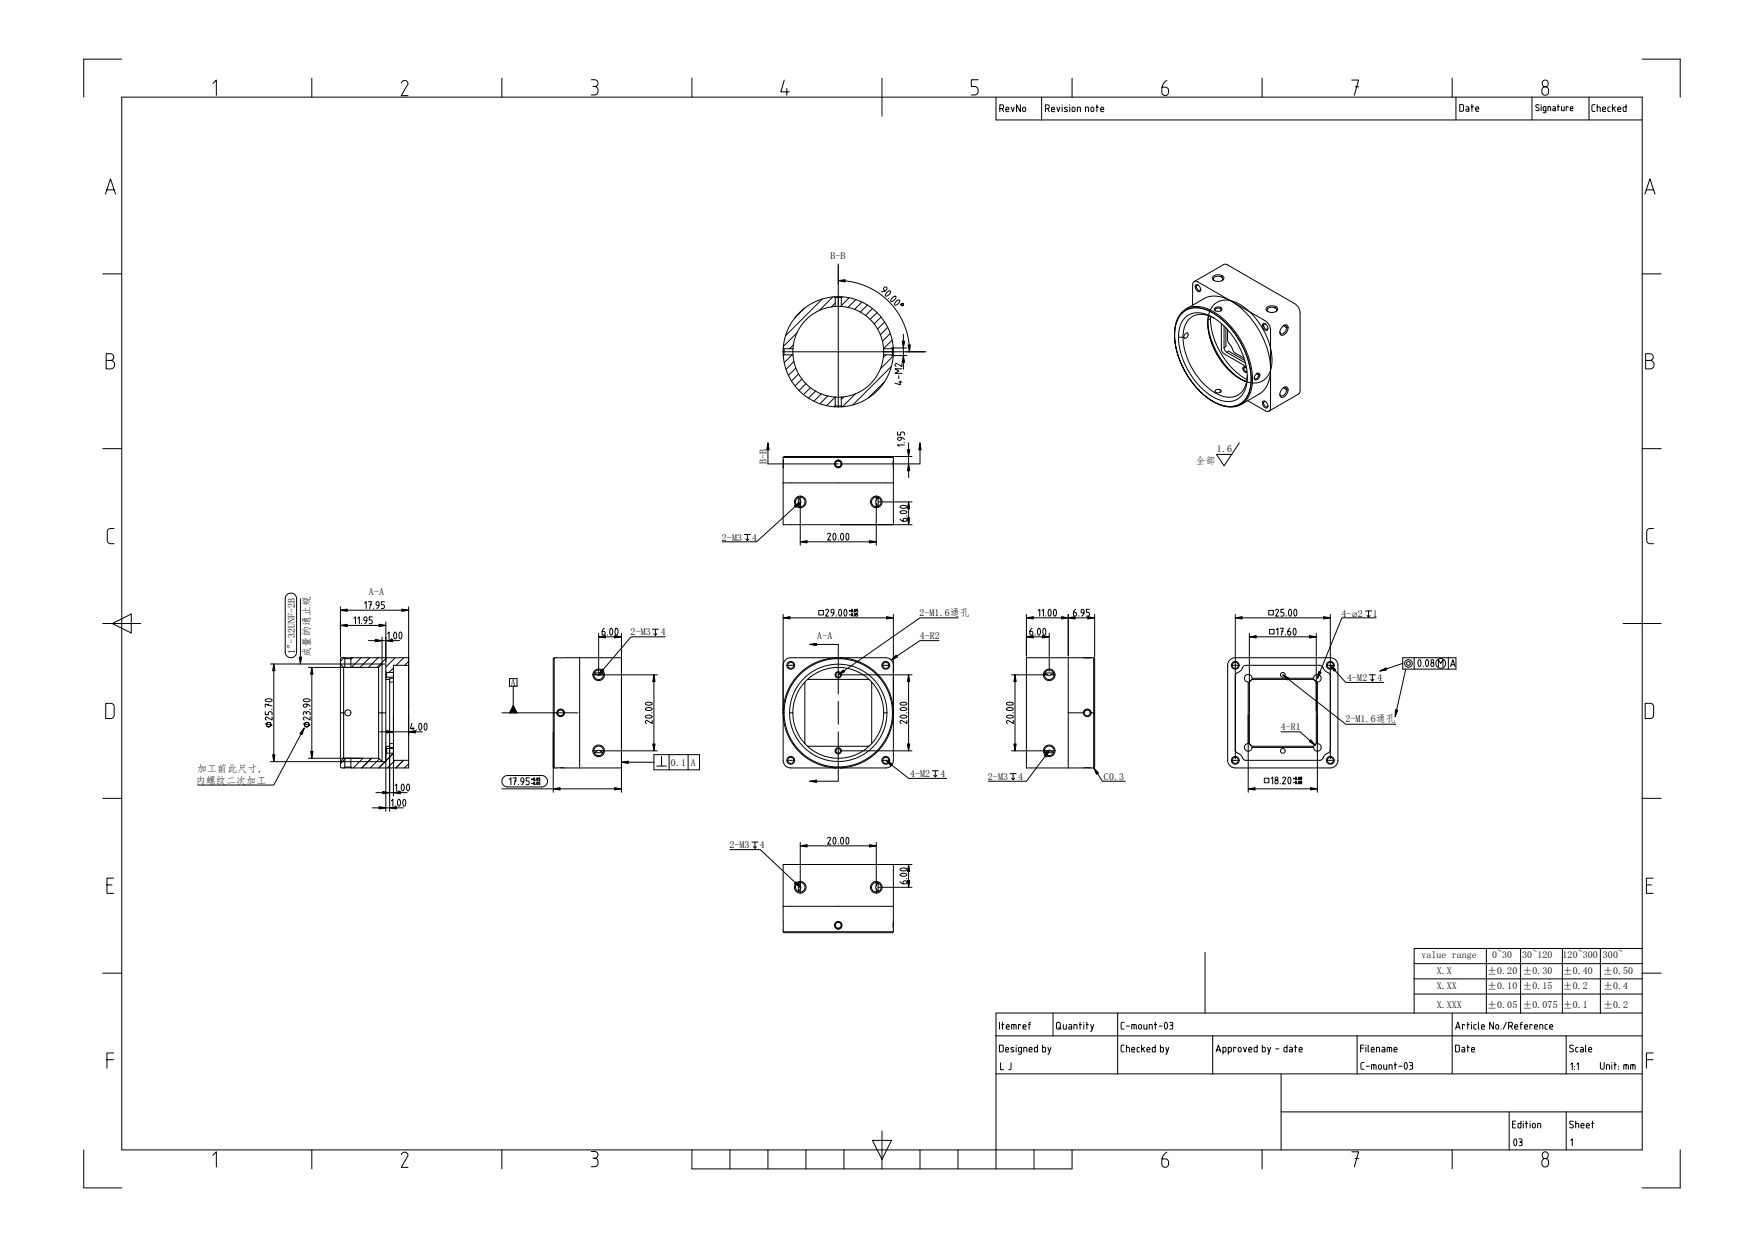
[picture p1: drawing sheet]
<svg xmlns="http://www.w3.org/2000/svg" width="297mm" height="210mm" viewBox="0 0 297 210" stroke-linecap="round" stroke-linejoin="round" font-family="sans-serif">
<defs><g id="words">
<g font-size="1.7">
<text x="139.9" y="43.6">B-B</text>
<text x="204.9" y="76.1">1.6</text>
<text x="129.1" y="78.1" transform="rotate(-90 129.1 78.1)">B-B</text>
<text x="201.3" y="78.1">全部</text>
<text x="121.6" y="91">2-M3</text>
<text x="126.7" y="91">4</text>
<text x="62.1" y="100.1">A-A</text>
<text x="106.2" y="106.9">2-M3</text>
<text x="111.3" y="106.9">4</text>
<text x="137.6" y="107.6">A-A</text>
<text x="154.8" y="103.7">2-M1.6通孔</text>
<text x="154.9" y="107.6">4-R2</text>
<text x="225.9" y="103.9">4-ø2</text>
<text x="231.2" y="103.9">1</text>
<text x="49.6" y="110" transform="rotate(-90 49.6 110)">1&quot;-32UNF-2B</text>
<text x="52.3" y="110.5" transform="rotate(-90 52.3 110.5)">成量的通止规</text>
<text x="86" y="115.5">A</text>
<text x="226.9" y="114.6">4-M2</text>
<text x="232" y="114.6">4</text>
<text x="215.7" y="122.9">4-R1</text>
<text x="226.6" y="121.6">2-M1.6通孔</text>
<text x="33" y="131.9">内螺纹二次加工</text>
<text x="33.2" y="130">加工前此尺寸,</text>
<text x="113" y="128.9">0.1</text>
<text x="116.3" y="128.9">A</text>
<text x="153.3" y="130.8">4-M2</text>
<text x="158.4" y="130.8">4</text>
<text x="166.4" y="131.3">2-M3</text>
<text x="171.5" y="131.3">4</text>
<text x="185.9" y="131.3">C0.3</text>
<text x="122.8" y="142.8">2-M3</text>
<text x="127.9" y="142.8">4</text>
<text x="239.4" y="161.3">value range</text>
<text x="251.2" y="161.3">0~30</text>
<text x="256.3" y="161.3">30~120</text>
<text x="263.1" y="161.3">120~300</text>
<text x="269.9" y="161.3">300~</text>
<text x="241.9" y="163.9">X.X</text>
<text x="241.9" y="166.4">X.XX</text>
<text x="250.4" y="163.9">±0.20</text>
<text x="250.4" y="166.4">±0.10</text>
<text x="256.4" y="163.9">±0.30</text>
<text x="256.4" y="166.4">±0.15</text>
<text x="263.2" y="163.9">±0.40</text>
<text x="263.2" y="166.4">±0.2</text>
<text x="269.9" y="163.9">±0.50</text>
<text x="269.9" y="166.4">±0.4</text>
<text x="241.9" y="169.6">X.XXX</text>
<text x="250.4" y="169.6">±0.05</text>
<text x="256.4" y="169.6">±0.075</text>
<text x="263.2" y="169.6">±0.1</text>
<text x="269.9" y="169.6">±0.2</text>
</g>
</g></defs>
<g fill="none" stroke="#000" stroke-width=".17">
<path d="M20.5 10h-6.4v6.4M20.5 16.4h256v177.2h-256zM35.9 14l.5-.5v2.5M52.5 13.2v3.2M67.6 14a.55 .55 0 0 1 .6-.5 .55 .55 0 0 1 .5 .7l-1.1 1.9h1.1M84.5 13.2v3.2M99.6 13.4h.5a.57 .57 0 0 1 .6 .6 .57 .57 0 0 1-.6 .6 .57 .57 0 0 1 .6 .5v.3a.57 .57 0 0 1-.6 .6h-.5M99.8 14.6h.3M116.5 13.2v3.2M132.1 13.5l-.6 2h1.4M132.5 14.9v1.1M148.5 13.2v6.4"/>
<path d="M164.7 13.4h-1.1v1.2h.5a.57 .57 0 0 1 .6 .5v.3a.57 .57 0 0 1-.6 .6h-.5M167.7 16.4v3.8h108.8M168.4 18.3l.5-.1v-.5l-.5-.1v1.2M168.7 18.3l.3 .5M169.4 18.4h.5l-.1-.3h-.4v.5l.1 .2h.4M170.3 18l.2 .8 .3-.8M171.8 17.6v1.2l-.6-1.2v1.2M172.3 18.1l.2-.1 .2 .2v.4l-.1 .2-.4-.2zM175.4 16.4v3.8M176 18.3l.6-.1v-.5l-.6-.1v1.2M176.4 18.3l.3 .5M177.1 18.4h.5l-.1-.3h-.4v.5l.1 .2h.4"/>
<path d="M178 18l.2 .8 .3-.8M178.9 17.6v.1M178.9 18v.8M179.8 18.1h-.5v.2l.4 .3-.1 .2-.4-.1M180.1 17.6v.1M180.1 18v.8M180.5 13.2v3.2M180.6 18.1l.2-.1 .2 .2v.4l-.1 .2-.4-.2zM181.4 18.8v-.8l.5 .1v.7M182.8 18.8v-.8l.5 .1v.7M183.8 18.1l.2-.1 .2 .2v.4l-.2 .2-.3-.2zM184.6 18h.4"/>
<path d="M184.7 17.6v1.2M185.4 18.4h.5l-.1-.3h-.4v.5l.1 .2h.4M196.5 13.5a1.71 1.71 0 0 0-.9 1.5v.5a.57 .57 0 0 0 .6 .6 .57 .57 0 0 0 .6-.6v-.3a.57 .57 0 0 0-.6-.5h-.5M212.5 13.2v3.2M227.6 13.5h1.2l-.7 2.5M228.2 14.6h.6M244.5 13.2v3.2M245.2 16.4v3.8M245.8 17.6h.4l.2 .1v.8l-.1 .2h-.5zM246.9 18h.3l.1 .2v.5h-.4v-.3h.4M247.7 18h.4M247.9 17.6v1.1"/>
<path d="M248.5 18.4h.5l-.1-.4-.4 .1v.5l.1 .1h.4M258 16.4v3.8M259.2 17.7l-.4-.1-.2 .1 .1 .3 .5 .4-.2 .2h-.4M259.5 17.6v.1M259.5 18v.6M259.8 14.8a.57 .57 0 0 1 .6-.1 .57 .57 0 0 1 .4 .5v.3a.57 .57 0 0 1-.6 .5 .57 .57 0 0 1-.6-.5zM260.3 18.6l-.4-.1v-.5h.4v.8l-.1 .2h-.3M260.7 18.6v-.6h.4v.6M261.5 18h.3l.1 .1v.5h-.4v-.3h.4M262.2 18h.4M262.4 17.6v1M262.9 18v.5l.2 .1h.3v-.6"/>
<path d="M264.1 18.1l-.4-.1v.6M264.4 18.3h.5l-.1-.3-.4 .1v.4l.1 .1h.4M267.6 16.4v3.8M268.6 17.6h-.4l-.1 .3v.7l.5 .2M269 18l.4 .1 .1 .7M269 17.6v1.2M269.8 18.4h.6l-.2-.4-.3 .1v.5l.1 .2h.4M271.1 18h-.3l-.1 .2 .1 .5 .3 .1M271.5 17.6v1.2M271.7 18.2l.3 .6M272 18l-.5 .3M272.4 18.4h.5l-.1-.4-.3 .1-.1 .5 .1 .2h.4"/>
<path d="M273.8 17.6v1.2l-.4-.1-.1-.6 .5-.1M276.5 10h6.4v6.4M17.7 32.7l.9-2.6 .9 2.6M18 32h1.2M277 32.7l.8-2.6 .9 2.6M277.2 32h1.2M17.3 46.1h3.2M131.9 59.2v.6M131.9 59.2h24M131.9 59.8l.3 1.7 .5 1.5 .8 1.5 1.1 1.3 1.3 1 1.4 .9 1.6 .5 1.6 .3M131.9 58.6v.6M131.9 58.6l.1 .1"/>
<path d="M131.9 58.6h.1M131.9 59.8h.1M132 58.7v1M132 59.7l-.1 .1M132 58.7h1.5M132 59.7h1.5M133.4 59.7l-1.3 1.3M133.5 59.7l.2 1.4 .5 1.3 .7 1.2 .9 1 1 .9 1.2 .7 1.3 .4 1.3 .2M133.5 58.7v1M133.6 58.1l-.6 .6M134.2 56l-2.3 2.3M135.5 51.9l-1.7 1.6"/>
<path d="M138.4 50.3l-6.1 6.2M140.2 50l-2.2 2.3M140.5 50h1.3M140.5 50h.1M140.5 50l.1 .1M140.5 50l-1.6 .2-1.6 .6-1.4 .8-1.3 1-1.1 1.3-.8 1.5-.5 1.5-.3 1.7M140.6 51.6l-1.3 .2-1.3 .5-1.2 .6-1.1 .9-.8 1.1-.7 1.2-.5 1.2-.2 1.4M140.6 50.1h1.1M140.6 51.6h1.1M140.6 50.1v1.5M140.6 51l-.6 .7M141.2 47.2l2.3 .3 2.2 .6 2.1 1.1 1.9 1.5 1.4 1.9 1.1 2 .7 2.3 .3 2.3"/>
<path d="M141.2 44.4v24.1M141.7 50.1v1.5M141.7 51.6l1.3 .2 1.3 .4 1.2 .7 1.1 .9 .9 1.1 .6 1.2 .5 1.3 .2 1.3M141.8 50l1.6 .2 1.6 .6 1.4 .8 1.3 1.1 1.1 1.2 .8 1.5 .5 1.5 .3 1.7M141.8 50l-.1 .1M141.8 50h.1M143 50.1l-1.3 1.3M144.1 50.4l-1.3 1.3M145.1 50.8l-1.2 1.3M146.1 51.3l-1.2 1.2M146.9 51.9l-1.2 1.2M147.7 52.6l-1.2 1.2"/>
<path d="M148.4 53.4l-1.2 1.1M148.8 58.7v1M148.8 58.7h1.5M148.8 59.7h1.5M148.8 59.7l-.2 1.4-.5 1.3-.7 1.2-.8 1-1.1 .9-1.2 .7-1.3 .4-1.3 .2M149 54.2l-1.2 1.2M149 49l-.2-.4 .4-.3 .2 .2-.1 .2-.5 .4h-.4M149.2 59.7l-.5 .5M149.3 49.2l.4-.2 .3 .1-.3 .5-.5 .2-.1-.2zM149.5 55.1l-1.3 1.2M149.6 50.2v.1M149.9 56.1l-1.3 1.3"/>
<path d="M150.1 58.6h2.6M150.1 59.9h2.6M150.2 57.2l-1.4 1.5M150.2 50.1l.5-.2 .2 .1-.3 .5-.5 .3-.1-.3zM150.3 58.7v1M150.3 59.7l.1 .1M150.4 58.5l-.2 .2M150.4 59.9l-2.2 2.2M150.4 58.6v1.2M150.4 58.6l-.1 .1M150.4 58.6h.1M150.4 59.8h.1"/>
<path d="M150.4 59.8l-.2 1.7-.6 1.5-.8 1.5-1.1 1.3-1.3 1-1.4 .9-1.6 .5-1.6 .3M150.9 50.8l.4-.3 .2 .1-.3 .5-.5 .3-.1-.2zM151.7 51.3h.1M151.7 51.3l.1 .1M151.8 51.4h.1M151.8 51.1l-.1 .2M151.8 51.1h.1M151.8 51.1h.2l.1 .2M152.1 51.3l-.1 .1h-.2M152.1 51.3h.1M152.1 56.3v5.9M197.8 56.4a4.2 4.2 0 0 1 2.5-4.4 6.2 6.2 0 0 1 5.7 1.9l1.8 2.1 1.6 2.7 1 2.6 .3 2.5"/>
<path d="M197.8 56.4l.1 1.3 .3 1.4 .4 1.4 .8 1.7 .9 1.5 .9 1.2 2.1 2a5.3 5.3 0 0 0 5.4 1.2 4.7 4.7 0 0 0 2-4.8l-.2-1.4-.4-1.4-1.2-2.8-1.8-2.6-1.9-1.8a5.3 5.3 0 0 0-5.4-1.1 4.7 4.7 0 0 0-2 4.8l.2 1.5 .5 1.6 .6 1.5 .8 1.5 1 1.5 1 1.1 1.2 1.1 1.1 .8M198.4 56.8h.8M199.2 56.8l.1 1.3 .4 1.5 .6 1.5 .8 1.5 1 1.3 1.1 1.2 1.2 .9 1.1 .6a3.1 3.1 0 0 0 4.5-2.8v-.6M199.6 56.2l.3-.2a.48 .48 0 0 1 .1 .6 .48 .48 0 0 1-.6 .2v-.3zM199.6 53.4a3.7 3.7 0 0 1 4.6 0l1.3 .9 1.1 1.1 1 1.2 .8 1.3 .7 1.5 .5 1.4 .3 1.5 .1 1.5a3.5 3.5 0 0 1-2.7 3.8 7 7 0 0 1-5.7-3l-1.4-1.9-.9-2-.7-2.2-.1-2.1a4.4 4.4 0 0 1 1.1-3zM199.7 52a4.7 4.7 0 0 0-1.9 4.4M199.7 52a5 5 0 0 1 5.3 .9l1.3 1 1 1.1 1.1 1.4 .8 1.4 .8 1.6 .5 1.5 .3 1.4 .1 1.5M201.1 47.4h.6l5.7 3.3M201.1 47.4l-.3 .5v3.5M201.1 47.4l5-2.9h.4l11.5 6.6 .7 .7 .2 .9v13.3l-.2 .3-5 2.9M201.3 48.2h.2M201.4 48l.3-.1 .3 .4 .2 .4-.1 .4h-.4l-.3-.3-.1-.5z"/>
<path d="M201.5 48.2l.3 .6 .3 .1 .1-.2M201.8 48h-.2l-.1 .2M203.4 54.1l.1 1.3 .3 1.4 .6 1.5 .7 1.4 1.8 2.4 1.1 1 1 .7M203.5 53.1l-.1 1.4 .2 1.6 .5 1.8 .8 1.6 1 1.6 1.2 1.3 1.3 1.1 1.3 .7a3.1 3.1 0 0 0 4.5-2.8v-1.6l-.3-1.5-.5-1.5-.9-1.7-1-1.5-1.1-1.2-1.3-1-1.2-.6a3.1 3.1 0 0 0-4.5 2.8v1.6l.3 1.5 .6 1.7 .9 1.6 1 1.5 1.1 1.2 1.4 1 1.2 .5M203.8 53.6l.2 1.6 .3 1.4 .6 1.5 .7 1.4 1.1 1.5 1 1.2 1.1 .9 1.2 .8M203.8 53.6l-.4 .3M203.8 53.3v.3M204.3 46.5l.5-.2h.6l.5 .2 .2 .4-.4 .4h-.9l-.6-.3-.1-.2zM204.4 53.5l-.6-.3a3.1 3.1 0 0 0-4.5 2.8l-.1 .8M204.5 51.9a.79 .79 0 0 1 1.3 .1 .75 .75 0 0 1-1.3 0zM205.5 51.9h-.7l-.2 .2 .1 .2M205.5 51.9l.1 .2-.1 .2"/>
<path d="M205.6 51.8l-.1 .1M205.7 54.5v4.3l.1 .4 .3 .3 3.8 2.2M205.7 46.6l.2 .3-.2 .3M205.7 46.6l-.6-.1-.5 .1-.3 .3 .2 .3M205.8 46.4l-.1 .2M206.1 58.5l.1 .5 .4 .3M206.1 54.9v3.6M206.4 55.2v3.1l-.3 .2M206.6 59.3l3.1 1.8M206.6 59.3l.3-.2 2.7 1.6M206.7 55.5v1.8l.1 .4 .5 .6 .5 1 1.7 1M207.4 50.7l1.1 .8 1.1 .9 1.9 2.4 1.5 2.9 .8 2.8a5.8 5.8 0 0 1-1.4 5.6l-3.4 2"/>
<path d="M207.4 50.7a4.6 4.6 0 0 0-4.7-.4l-3 1.7M207.4 50.7l5.7 3.3 .4 .5 .3 .5 .1 .5v13.1l-.2 .6M212.6 54.8h.2M212.7 54.5h.3l.3 .3 .2 .5-.1 .3h-.3l-.4-.3-.1-.5zM212.8 54.8l.3 .6h.3l.1-.2M213.1 54.5h-.2l-.1 .3M213.3 51.8l.5-.3h.7l.5 .2 .1 .4-.4 .4-.8 .1-.6-.4-.1-.2zM214.7 51.8l.3 .4-.2 .3M214.7 51.8l-.5-.1-.6 .1-.2 .3 .1 .4M214.9 51.6l-.2 .2M216 54.9l.3-.2h.3l.2 .2 .1 .3-.4 .9-.3 .3h-.3l-.3-.1-.1-.4 .2-.5zM216.1 54.8l.5 .4"/>
<path d="M216.1 54.8h.4l.1 .4M216.6 55.2l-.1 .5-.4 .4-.4 .1-.2-.3M216.6 55.2h.3M276.5 46.1h3.2M17.3 75.5h3.2M17.9 60.7h.7a.71 .71 0 0 1 .7 .7 .71 .71 0 0 1-.7 .7h-.7v-2.6h.7a.57 .57 0 0 1 .6 .6 .57 .57 0 0 1-.6 .6M129.3 74.6v3.5h11.9M131.9 77v11.3h21.7M131.9 77h18.5M131.9 77l.1-.2h18.3l.1 .2M133.7 60.9l-1.3 1.3M134 62l-1.2 1.2"/>
<path d="M134.5 62.9l-1.2 1.2M135 63.8l-1.1 1.2M135.7 64.6l-1.2 1.1M136.5 65.3l-1.2 1.1M137.3 65.8l-1.2 1.2M138.3 66.3l-1.2 1.2M139.4 66.6l-1.3 1.4M140.5 68.5h.7M140.5 68.5h.1M140.6 66.8l-1.4 1.5M140.6 66.8h1.1M140.6 68.3l-.1 .2"/>
<path d="M140.6 68.3h1.1M140.6 66.8v1.5M140.6 68.3l-.2 .2M141.2 77.4a.66 .66 0 0 1 .6 .7 .66 .66 0 0 1-.6 .6M141.2 77.4a.66 .66 0 0 0-.7 .7 .66 .66 0 0 0 .7 .6M141.2 77.6l-.4 .1-.2 .4 .2 .3 .4 .2M141.2 77.6l.3 .1 .2 .4-.2 .3-.3 .2M141.2 77.6a.51 .51 0 0 0-.5 .4 .51 .51 0 0 0 .3 .6M141.2 77.6a.51 .51 0 0 1 .5 .5 .51 .51 0 0 1-.5 .5M141.2 77.4v.2M141.2 78.6v.1M141.4 76.8h12.2"/>
<path d="M141.7 68.3l.1 .2M141.7 66.8v1.5M141.8 68.5h.1M141.8 68.5h-.6M142.1 66.8l-.4 .4M144 66.3l-2.1 2.2M148.9 64.3l-2.7 2.7M150.1 61.7l-6.5 6.5M150.4 77.6v.9M150.4 77v11.3h-1.2M151.1 72.7v.5h.6v-.4l.2-.1 .3 .1 .1 .4M151.3 64.3h.6"/>
<path d="M151.3 63.2v.5M151.6 64.1v.7l-.9-.3M151.8 73.6l-.1 .5-.5-.1v-.3l.2-.1 .6 .1 .3 .3M151.9 62.1h-1.2l.6 .4-.6 .3h1.2M151.9 61.2v.5l-1-.5-.2 .2 .2 .3M152.2 74.5h.1M152.3 74.9h-1.2l.3 .2M153 74.5v5.9M154.9 74.6v3.5h-13.5M204.2 67.6a4.7 4.7 0 0 0 4.8 .5M204.6 65.7a.53 .53 0 0 1 .6-.2 .53 .53 0 0 1 .4 .4 .52 .52 0 0 1-.6 .3 .52 .52 0 0 1-.4-.5zM205.5 65.6v.4"/>
<path d="M208.7 74.6l-2.6 3.8-1.3-1.9h2.6M209.3 62v-.2l.2-.1 .4 .4M209.3 62l.3 .6 .2 .1 .2-.1M209.3 62h.2M209.5 62l.2 .4 .3 .1M209.7 61.8h-.2v.2M210.1 67.4l3 1.8h.6M210.7 63.8a4.2 4.2 0 0 1-2.5 4.5 5 5 0 0 1-4-.7M210.7 63.8h.2M210.9 63.8a4.6 4.6 0 0 1-1.9 4.3M211.5 63a.34 .34 0 0 1 .6-.1 .82 .82 0 0 1-.8 1l-.1-.4zM211.6 62.9l.3 .2"/>
<path d="M211.6 62.9h.2l.1 .2M211.9 63.1l-.3 .6-.2 .1-.2-.2M211.9 63.1h.2M212.6 67.8h.2M212.7 67.6l.3-.1 .3 .4 .2 .4-.1 .4-.3-.1-.4-.3-.1-.4zM212.8 67.8l.3 .6 .3 .1 .1-.2M213.1 67.6h-.2l-.1 .2M216 65.4l.3-.2 .3-.1 .2 .2 .1 .4-.4 .8-.3 .3-.3 .1-.3-.2-.1-.4 .2-.5zM216.1 65.3l.5 .3M216.1 65.2l.4 .1 .1 .3M216.6 65.6l-.1 .5-.4 .5h-.4l-.2-.3M216.6 65.6h.3"/>
<path d="M276.5 75.5h3.2M277.1 60.7h.7a.71 .71 0 0 1 .7 .7 .71 .71 0 0 1-.7 .7h-.7v-2.6h.7a.57 .57 0 0 1 .6 .6 .57 .57 0 0 1-.6 .6M19.2 89h-.6a.57 .57 0 0 0-.5 .5v1.5a.57 .57 0 0 0 .5 .5h.6M125.3 90h1.1M125.6 90.7l.3 .3M125.9 90v1M126.1 90.7l-.2 .3M131.9 81.3h18.5M134.8 84.2l-.4-.4v1.4l.4-.4M134.8 84.2l.1 .3-.1 .3M134.8 84.5l-7.4 6.7h-5.8M134.8 83.5v.7"/>
<path d="M134.8 84.8v7M134.8 91.2h12.8M139.4 90l.3-.2 .2 .2-.5 .9h.5M140.4 89.8h.2l.2 .4-.1 .5-.2 .2-.2-.4zM141.2 90.8v.1M141.7 89.8h.2l.1 .4v.5l-.2 .2-.3-.4zM142.6 89.8h.2l.1 .4v.5l-.2 .2-.3-.4zM147.6 84.2l.3-.4v1.4l-.3-.4M147.6 84.2l-.1 .3 .1 .3M147.6 83.5v.7M147.6 84.8v7M147.8 84.5h5.8"/>
<path d="M151.6 87.4l.3 .3h.6l.2-.1v-.3h-.5l-.1 .4M151.6 86.1l.7-.1 .4 .2-.3 .2-.4 .1-.4-.2zM151.6 85.2l.7-.1 .4 .2-.3 .2-.4 .1-.4-.2zM152.6 86.9h.1M153 84.5v3.8M278.4 89h-.5a.57 .57 0 0 0-.6 .5v1.5a.57 .57 0 0 0 .6 .5h.5M17.3 105h6.4M17.8 118.4h.9a.57 .57 0 0 1 .5 .6v1.4a.57 .57 0 0 1-.5 .5h-.9zM18.9 105l3.2-1.6v3.2zM44.7 119.8v.5h.5v-.4l.2-.1 .4 .1v.4M44.7 117.8l.7-.2 .4 .3-.2 .2h-.5l-.4-.1zM45.2 118.5v.3"/>
<path d="M45.5 111.8h19.5v1.3M45.8 119.4h.1M45.8 118.8l-1.1-.3v.5M46.1 111.8v16.4M48.3 100.1l.5-.2h.5l.5 .3 .1 .5v9.1l-.2 .6-.7 .3-.7-.2-.3-.7v-9zM50.6 100.8v11M51.1 117.8l.7-.2 .4 .3-.2 .2h-.5l-.4-.1zM51.7 118.5l-.1 .5-.5-.1v-.2l.2-.2 .6 .1 .3 .3M51.9 112.3h11.9M52.2 119.4h.1M52.5 112.3v15.3M57.3 111.8l.6 .5v7.7"/>
<path d="M57.3 111.8v8.2M57.3 120v8.2M57.3 120h.6M57.3 102.1v8.5M57.3 102.7h11.5M57.3 105.3h7.7M57.9 120v7.6l-.6 .6M57.9 110.7h1.3M57.9 110.7h-.4l-.2 .2v.9M57.9 110.7l.2 .2M57.9 110.7l-.6 .6M58.1 110.9v1.4l.5 .1 .5-.1v-1.4"/>
<path d="M58.1 110.9h1M59.2 110.7h9.6M59.2 110.7l-.1 .2M59.4 110.7l-.3 .3M59.6 104.1l.3-.3v1.2M60.3 104.1l.2-.3v1.2M60.8 110.7l-1.6 1.6M60.9 104.9v.1M61.4 101.5l.3-.2v1.1M61.8 104.5l-.5-.1 .1-.5h.3l.1 .2-.1 .6-.3 .3M62 107.8h5.3M62 101.3h.6l-.4 1.1"/>
<path d="M62.2 110.7l-1.6 1.6M62.3 101.8h.3M62.7 103.8h-.5v.5l.3 .1 .2 .2-.1 .3-.4 .1M62.9 102.4h.1M63.7 110.7l-1.7 1.6M63.8 120v7.6M63.8 112.3v7.7M63.8 112.3l.5-.5v16.4l-.5-.6M63.8 120h1.2M63.8 101.9l-.4-.1v-.5h.3l.1 .2v.6l-.3 .3M64.3 107.3v4.2M64.7 101.3h-.5v.5h.4l.1 .2-.1 .4h-.4"/>
<path d="M65 113.1v.5M65 113.6v.5M65 114.4v11.2M65 114.4h.6M65 113.6h.1M65 104.7v6.8M65 114.1v.3M65 113.1l.1 .1M65.1 113.6v.4M65.1 113.2v.4M65.1 113.2h1.2M65.1 114h1.2"/>
<path d="M65.1 114l-.1 .1M65.1 110.7l-1.6 1.6M65.3 106.7l.2-.3v1.1M65.6 114.4v11.2h-.6M65.6 114.8h.7M65.9 107.5h.1M66.3 113.2v-1.2h2.5v1.8M66.3 114.2v.6M66.3 113.2v.8M66.3 114.2h-.7v.2M66.3 114v.2M66.3 114.8v10.4"/>
<path d="M66.3 112.4l-.8 .8M66.4 106.4h.2l.2 .5-.1 .4-.1 .2-.3-.4zM66.6 110.7l-1.6 1.6M67.3 106.4h.2l.2 .5-.1 .4-.2 .2-.2-.4zM68 110.7l-1.3 1.3M68.8 102.1v25.9M68.8 111.3l-.7 .7M84.5 120h12.8M85.8 114.2h1.3v1.3h-1.3zM86.4 118.7l-.6 1.3M86.4 118.7l.7 1.3M86.4 115.5v3.2"/>
<path d="M93.3 110.7v18.6M93.3 110.7h11.3v1.3M93.3 110.7l-.1 .2v18.2l.1 .2M93.9 120l.2-.4 .3-.1 .4 .1 .1 .4M93.9 120l.2 .4 .3 .1 .4-.1 .1-.4M93.9 120a.51 .51 0 0 0 .4 .5 .51 .51 0 0 0 .6-.3M93.9 120a.51 .51 0 0 1 .5-.5 .51 .51 0 0 1 .5 .5M97.6 110.7v18.6M99.8 113.6h.7M100.5 113.6l-.4-.3h1.4l-.4 .3M100.5 113.6l.3 .1 .3-.1M100.8 107.2h3.8"/>
<path d="M100.8 106.6v6.7M101.1 113.6h9.6M101.8 105.8l-.3 .3-.1 .6 .1 .2h.3l.1-.5-.5-.1M102.3 106.8v.1M102.8 105.8h.2l.2 .4-.1 .5-.2 .2-.2-.5zM103.7 105.8h.2l.2 .4-.1 .5-.2 .2-.2-.5zM104.6 106.6v26.8M108.7 118.4l.7-.2 .4 .3-.2 .2h-.5l-.4-.1zM108.7 119.2l.7-.1 .4 .3-.2 .2h-.5l-.4-.1zM109.8 120h.1M109.9 105.9h1M110.1 106.7l.3 .2"/>
<path d="M110.1 113.6v12.8M110.4 105.9v1M110.6 106.7l-.2 .2M112 107.2h-5.7l-5.5 6.4M131.9 120l.2-1.9 .5-1.7 .9-1.6 1.1-1.4 1.4-1.1 1.6-.9 1.8-.5 1.8-.2 1.8 .2 1.7 .5 1.6 .9 1.4 1.1 1.2 1.4 .8 1.6 .6 1.8 .1 1.8M131.9 120l.2 1.8 .5 1.7 .8 1.6 1.2 1.4 1.4 1.2 1.6 .9 1.7 .5 1.8 .2 1.8-.2 1.8-.5 1.6-.9 1.4-1.1 1.2-1.4 .8-1.6 .6-1.8 .1-1.8M131.9 103.4v24.6l.1 .5 .3 .4 .4 .3 .5 .1h16l.6-.2 .4-.4 .2-.7v-24.6M131.9 112l.1-.5 .2-.4 .5-.3 .5-.1h16.1l.8 .4 .3 .4v.5M131.9 120h.1M131.9 104h18.5M131.9 119.4v.1M132 120l.2-1.8 .5-1.7 .9-1.6 1.1-1.4 1.4-1.1 1.6-.9 1.7-.5 1.8-.1 1.8 .2 1.7 .5 1.5 .8 1.4 1.1 1.1 1.4 .9 1.6 .5 1.7 .2 1.8"/>
<path d="M132 120l.2 1.8 .5 1.7 .9 1.6 1.1 1.3 1.4 1.2 1.6 .8 1.7 .5 1.7 .2 1.8-.2 1.7-.5 1.6-.8 1.4-1.1 1.1-1.4 .9-1.6 .5-1.7 .2-1.8M132.5 112l.2-.5 .5-.2 .4 .2 .2 .5M132.5 112l.2 .5 .4 .1 .5-.1 .2-.5M132.5 112h1.3M133 120l.1-1.6 .5-1.5 .7-1.5 1.1-1.2 1.2-1 1.4-.8 1.6-.4 1.6-.2 1.6 .2 1.5 .4 1.4 .8 1.2 1 1.1 1.2 .7 1.5 .5 1.5 .1 1.6M133 120l.1 1.6 .5 1.5 .7 1.4 1.1 1.3 1.2 1 1.4 .8 1.6 .4 1.6 .2 1.6-.2 1.5-.4 1.4-.8 1.2-1 1.1-1.3 .7-1.4 .5-1.5 .1-1.6M133 120h.5M133.5 120l.2-1.5 .4-1.4 .7-1.4 .9-1.1 1.2-1 1.3-.7 1.5-.4 1.4-.2 1.5 .2 1.5 .4 1.3 .7 1.2 1 .9 1.2 .7 1.3 .5 1.4 .1 1.5M133.5 120l.2 1.5 .4 1.4 .7 1.3 .9 1.2 1.2 .9 1.3 .8 1.4 .4 1.6 .1 1.4-.1 1.5-.5 1.3-.7 1.2-.9 .9-1.2 .7-1.3 .5-1.4 .1-1.5M135.6 114.8v10.4M135.9 114.4h10.5M136.4 108.5h4.8v8.3"/>
<path d="M137.9 102.7h.7v.8h-.7zM139 102.7l.3-.1 .2 .2-.5 .9h.5M140.4 103.2l-.4-.1v-.5h.3l.1 .2v.6l-.3 .3M140.6 113.6h.2M140.7 110.7h-.2M140.8 103.6v.1M141.2 118.1v3.8M141.4 102.6h.2l.1 .4v.5l-.2 .2-.3-.5zM141.4 113.6h12.2M141.6 110.7h.2M142.3 102.6h.2l.1 .4v.5l-.2 .2-.3-.5zM143 102.8h.2"/>
<path d="M143 103.5h.2M143.1 102.7v.2M143.4 102.6l.2 .1-.1 .3-.1-.2zM143.4 103.3l.2 .1-.1 .3-.1-.2zM143.7 103h.1M143.7 103.7h.1M143.9 102.6l.2 .1-.1 .3-.1-.2zM143.9 103.3l.2 .1-.1 .3-.1-.2zM144.4 102.6h-.2v.2l.2 .1-.2 .1M144.4 103.2h-.2v.3l.2 .1-.2 .1M146.7 114.8v10.4M148.5 112l.2-.5 .5-.2 .4 .2 .2 .5"/>
<path d="M148.5 112l.2 .5 .4 .1 .5-.1 .2-.5M148.5 112h1.3M148.8 120h.5M150.3 120h.1M150.4 119.5v-.1v.3M151.6 118.4l.7-.2 .4 .3-.3 .2h-.4l-.4-.1zM151.6 119.2l.7-.1 .4 .3-.3 .2h-.4l-.4-.1zM152.6 120h.1M153 113.6v12.8M158.1 107.8h-3.2l-4.8 3.3M161.3 104h-6.4l-13.7 9.6M169.5 118.4l.7-.2 .4 .3-.2 .2h-.5l-.4-.1z"/>
<path d="M169.5 119.2l.7-.1 .4 .3-.2 .2h-.5l-.4-.1zM170.3 113.6h6.1M170.6 120h.1M170.9 113.6v12.8M172.8 103.4v7M172.8 104h11.5M172.8 107.2h3.9M173.8 105.8l-.3 .3-.1 .6 .2 .2h.2l.1-.5-.5-.1M174.3 106.8v.1M174.8 102.8l.3-.2v1.1M174.9 105.8h.2l.1 .4v.5l-.2 .2-.3-.5zM175.5 102.8l.2-.2v1.1"/>
<path d="M175.8 105.8h.2l.1 .4-.1 .5-.1 .2-.3-.5zM176.1 103.6v.1M176.4 113.6l-.5-.3h1.5l-.5 .3M176.4 113.6l.3 .1 .2-.1M176.6 102.6h.3l.1 .4-.1 .5-.1 .2-.3-.5zM176.7 106.6v6.4M176.9 113.6h.8M177.5 102.6h.2l.2 .4-.1 .5-.1 .2-.3-.5zM179.9 110.7v18.6M179.9 120h2.7M179.9 103.4v7M181.1 102.6l-.3 .3v.6l.1 .2h.3v-.5l-.4-.1"/>
<path d="M181.7 103.6v.1M182.5 103.2l-.4-.1 .1-.5h.2l.2 .2-.1 .6-.3 .3M182.6 120l.1-.4 .4-.1 .4 .1 .1 .4M182.6 120l.1 .3 .4 .2 .4-.2 .1-.3M182.6 120a.51 .51 0 0 1 .5-.5 .51 .51 0 0 1 .5 .5M183.4 102.6h-.5v.5h.4l.1 .2-.1 .4h-.4M183.6 120h.7M184.2 110.7v18.6M184.2 110.7h-11.4v18.6h11.4M184.2 110.7l.1 .2v9.1M184.3 120v9.1l-.1 .2M184.3 103.4v7.2"/>
<path d="M207.1 111.1l.4-.3 .5-.1h16l.5 .1 .4 .3 .3 .4 .1 .5v16l-.1 .5-.3 .4-.4 .3-.5 .1h-16l-.5-.1-.4-.3-.3-.4-.1-.5v-16l.1-.5zM207.4 112l.2-.5 .4-.2 .5 .2 .2 .5M207.4 112l.1 .5 .5 .1 .5-.1 .2-.5M207.4 112h1.3M208 113.8l.2-.4 .7-.5 .5-.7 .4-.2h12.5l.4 .2 .5 .8 .6 .3 .2 .5M208 103.4v24.3M208 104h16M210.4 115l.2-.5 .4-.1h10l.5 .2 .1 .4M210.4 106.6v18.4l.2 .4 .4 .2h10l.3-.1 .3-.2v-18.7M210.4 107.2h11.2M210.8 114.4l-.4 .4M213.6 102.7h.8v.8h-.8z"/>
<path d="M213.8 105.9h.7v.8h-.7zM214.8 102.7l.3-.1 .2 .2-.5 .9h.5M214.9 106l.3-.2v1.1M215.6 105.8h.5l-.3 1.1M215.8 106.3h.3M216 113.6l10.6 8.3h8.3M216.2 102.6h-.5v.5h.4l.1 .2-.1 .4h-.4M216.5 106.8v.1M216.6 103.6v.1M217.1 102.6h.2l.2 .4-.1 .5-.2 .2-.2-.5zM217.2 105.8l-.3 .3-.1 .6 .2 .2h.2l.1-.5-.4-.1M217.9 105.8h.2l.1 .4v.5l-.2 .2-.3-.5z"/>
<path d="M218 102.6h.2l.2 .4-.1 .5-.2 .2-.2-.5zM221.2 114.4l.4 .4M223.4 112l.2-.5 .4-.2 .5 .2 .2 .5M223.4 112l.1 .5 .5 .1 .5-.1 .2-.5M223.4 112h1.3M224 112l2.6 2.9h6.4M224 103.4v24.3M229.9 102.8h1.1M230.2 103.6l.2 .3M230.4 102.8v1.1M230.6 113.6h1M230.7 103.6l-.3 .3"/>
<path d="M230.8 114.4l.3 .2M231.1 113.6v1M231.3 114.4l-.2 .2M231.7 104h-5.7l-4.2 10.2M236.2 110.7h9v1.9h-9zM236.2 111.7l-3.8 1.3M236.7 112.6l-1.8 8M238.1 110.7v1.9M238.9 111.1h.2l.2 .4-.1 .5-.2 .2-.2-.5zM239.7 112.1v.1M240.2 111.1h.2l.2 .4-.1 .5-.2 .2-.2-.5zM242.2 112.2v-1.2l.4 .7 .4-.7v1.2"/>
<path d="M243.9 110.7v1.9M244.3 112.2l.3-1.1 .4 1.1M244.4 111.9h.5M273.3 105h6.4M277 118.4h.9a.57 .57 0 0 1 .6 .6v1.4a.57 .57 0 0 1-.6 .5h-.9zM17.3 134.4h3.2M44.7 121.8l1.1 .3M45.5 128.2h19.5M45.6 122.1h.1M45.8 120.7v.5l-.9-.5-.2 .2 .2 .3M51.1 120.3v-.4l.2-.1 .3 .3 .1-.3h.4l.1 .5M51.1 121.8l1.1 .3"/>
<path d="M51.2 122.5l-5.1 9.6h-12.8M51.6 120.1v.1M51.9 127.6h11.9M52 122.1h.1M52.2 120.7v.5l-.9-.5-.2 .2 .2 .3M57.3 128.2v.9l.2 .2h.4M57.9 129.3h1.3M58.1 129.1h1M58.1 129.1v-1.5h.5h.5v1.5M58.1 129.1l-.2 .2M58.1 127.8l-.8 .8M59.1 129.1l.1 .2"/>
<path d="M61.1 127.6l-1.6 1.7M62.6 127.6l-1.7 1.7M62.7 136h5.2M63.3 133.4h5.3M63.9 127.8l-1.5 1.5M63.9 123.2h7.2M64.9 128.2l-1.1 1.1M65 125.9v.5M65 126.4v.5l.1-.1M65 126.4h.1M65 125.6v.3M65 125.9v10.7"/>
<path d="M65 125.9l.1 .1M65.1 126.4v.4M65.1 126v.4M65.1 126.8h1.2M65.1 126h1.2M65.6 125.8h.7M65.6 125.5v11.1M65.6 125.2h.7M65.9 134.8l.3-.3v1.2M66.3 126v.8M66.3 125.2v.6M66.3 128h2.5"/>
<path d="M66.3 125.8v.2M66.3 126.1v7.9M66.3 126.8l-1.3 1.3M66.5 128l-1.3 1.3M66.5 132.2l.3-.2v1.1M66.5 135.6v.1M67.1 134.6h.2l.1 .4v.5l-.2 .2-.3-.5zM67.2 133.1h.1M67.7 132h.2l.2 .4-.1 .5-.2 .2-.2-.4zM67.9 128l-1.2 1.3M68 134.6h.2l.1 .4v.5l-.2 .2-.3-.5zM68.6 132h.2l.2 .4-.1 .5-.2 .2-.2-.4z"/>
<path d="M68.8 128v1.3h-9.6M68.8 128.6l-.7 .7M69.4 121.7l-.3 .9h.6M69.5 122.4v.5M70.1 122.8v.1M70.7 121.8h.2l.1 .4v.5l-.2 .2-.3-.5zM71.6 121.8h.2l.1 .4v.5l-.2 .2-.3-.5zM84.5 132.8h20.1M84.8 130.8l.6-.3h5.9l.7 .4 .2 .7-.3 .6-.5 .3h-6l-.5-.2-.3-.5-.1-.5zM85.8 131.2l.2-.3v1.2M86.4 130.9h.5l-.3 1.2M86.7 131.4h.2"/>
<path d="M87.3 132v.1M88.2 131.6l-.5-.1 .1-.5h.3l.1 .2-.1 .6-.3 .3M89.1 130.9h-.5v.5l.4 .1 .1 .2-.1 .3-.4 .1M89.5 131.2h.2M89.5 131.9h.2M89.6 131.1v.2M89.9 130.9l.1 .2v.3l-.2-.2zM89.9 131.6l.1 .2v.3l-.2-.2zM90.2 131.4h.1M90.2 132.1h.1M90.4 130.9l.2 .2-.1 .3-.1-.2zM90.4 131.6l.2 .2-.1 .3-.1-.2z"/>
<path d="M90.9 130.9h-.2v.2l.2 .1-.2 .2M90.9 131.6h-.2v.2l.2 .1-.2 .2M93.2 123.3v10.1M94.4 129.2l.5 .1M99.8 126.4h.7M100.5 126.4l.3-.1 .3 .1M100.5 126.4l-.4 .3h1.4l-.4-.3M101.1 126.4h9.6M104.6 128v1.3h-11.3M104.6 128.3h5.5M108.7 120.5l.7-.1 .4 .2-.2 .2-.5 .1-.4-.2zM109.8 121.3v.5l-.9-.5-.2 .2 .2 .3"/>
<path d="M110.1 127h7.7v2.6h-7.7zM110.6 128.9h1.6M111.4 127.3v1.6M112.7 127v2.6M115.9 127v2.6M132.5 128l.2-.5 .5-.2 .4 .2 .2 .5M132.5 128l.2 .4 .4 .2 .5-.1 .2-.5M132.5 128h1.3M135.9 125.6h10.5M140.5 129.2l.2 .1M140.6 126.4h.2M141.2 123.2v8.3h-4.8"/>
<path d="M141.4 126.4h12.2M141.6 129.3l.2-.1zM148.5 128l.2-.5 .5-.2 .4 .2 .2 .5M148.5 128l.2 .4 .4 .2 .5-.1 .2-.5M148.5 128h1.3M149.2 128l3.8 3h6.4M150.4 120.4v.2M151.6 120.5l.7-.1 .4 .2-.3 .2-.4 .1-.4-.2zM152.7 121.3v.5l-.9-.5-.2 .2 .1 .3M157 129.7h1M157.2 130.5l.3 .3M157.5 129.7v1.1"/>
<path d="M157.7 130.5l-.2 .3M169.5 120.5l.7-.1 .4 .2-.2 .2-.5 .1-.4-.2zM170.1 130.2h1M170.3 126.4h6.1M170.3 131l.3 .2M170.6 130.2v1M170.6 121.3v.5l-.9-.5-.2 .2 .2 .3M170.9 131l-.3 .2M176.4 126.4l.3-.1 .2 .1M176.4 126.4l-.5 .3h1.5l-.5-.3M176.7 126.4l-3.9 5.1h-6.4M176.9 126.4h.8"/>
<path d="M183.5 129.3h-.9M184.2 129.3l1.4 2.2h3.9M207.4 128l.2-.5 .4-.2 .5 .2 .2 .5M207.4 128l.1 .4 .5 .2 .5-.1 .2-.5M207.4 128h1.3M208 126.2l.2 .4 .7 .5 .5 .7 .4 .2h12.5l.4-.2 .5-.8 .6-.4 .2-.4M210.2 133.4v-18.6l-.4-.2-.3-.4 .2-.5 .5-.2 .4 .2 .2 .5h10.4l.2-.5 .4-.2 .3 .1 .3 .2 .1 .4-.1 .3-.2 .2-.4 .1v18.6M210.2 125.2l-.4 .1-.3 .5 .2 .4 .4 .2 .5-.1 .2-.5h10.4l.2 .5 .4 .1 .5-.1 .2-.5-.2-.4-.5-.2M210.2 132.8h11.6M210.4 125.2l.4 .4M212.9 131h.8v.8h-.8zM214.1 131.1l.2-.3v1.1"/>
<path d="M215.6 131.9h.1M215.7 123.2h3.2l2.6 2.2M216 131l.3-.2 .2 .2-.5 .9h.5M217 130.8l.2 .1 .2 .4-.1 .4-.2 .2-.2-.4zM217.8 131.1h.2M217.8 131.7h.2M217.9 131v.2M218.2 130.8l.1 .2-.1 .3-.1-.2zM218.2 131.5l.1 .2-.1 .2-.1-.1zM218.5 131.2v.1M218.5 131.9h.1M218.7 130.8l.1 .2-.1 .3-.1-.2z"/>
<path d="M218.7 131.5l.1 .2-.1 .2-.1-.1zM221.6 125.2l-.4 .4M223.4 128l.2-.5 .4-.2 .5 .2 .2 .5M223.4 128l.1 .4 .5 .2 .5-.1 .2-.5M223.4 128h1.3M234.9 121.9h.1M276.5 134.4h3.2M18 149h.9M19.1 147.8h-1.1v2.6h1.1M122.9 143h5.1l6.8 6.4M126.6 141.7h1M126.9 142.5l.2 .3"/>
<path d="M127.1 141.7v1.1M127.4 142.5l-.3 .3M131.9 156.8h18.5M131.9 152.6h18.5M131.9 156.8l.1 .2h18.3l.1-.2M134.8 149.1l.1 .3-.1 .2M134.8 149.1l-.4-.5v1.5l.4-.5M134.8 141.8v7.3M134.8 149.6v.7M134.8 142.4h12.8M139.4 141.1l.3-.2 .2 .3-.5 .9h.5M140.4 141h.2l.2 .4-.1 .5-.2 .2-.2-.5z"/>
<path d="M141.2 155.1a.66 .66 0 0 1 .6 .7 .66 .66 0 0 1-.6 .6M141.2 155.1a.66 .66 0 0 0-.7 .7 .66 .66 0 0 0 .7 .6M141.2 155.2l-.4 .2-.2 .4 .2 .3 .4 .2M141.2 155.2l.3 .2 .2 .4-.2 .3-.3 .2M141.2 155.2a.51 .51 0 0 0-.5 .5 .51 .51 0 0 0 .3 .5M141.2 155.2a.51 .51 0 0 1 .5 .6 .51 .51 0 0 1-.5 .5M141.2 142v.1M141.2 155.1v.1M141.2 156.3v.1M141.7 141h.2l.1 .4v.5l-.2 .2-.3-.5zM142.6 141h.2l.1 .4v.5l-.2 .2-.3-.5zM147.6 149.1l.3-.5v1.5l-.3-.5"/>
<path d="M147.6 149.1l-.1 .3 .1 .2M147.6 141.8v7.3M147.6 149.6v.7M147.8 149.4h5.8M149.2 145.5h1.2v11.3M150.4 155.3v.9M151.6 148.4l.3 .3 .6 .1 .2-.2v-.2l-.5-.1-.1 .5M151.6 147.1l.7-.1 .4 .3-.3 .2h-.4l-.4-.1zM151.6 146.2l.7-.1 .4 .3-.3 .2h-.4l-.4-.1zM152.6 147.9h.1M153 145.5v3.9M153.6 145.5h-21.7v11.3"/>
<path d="M250.3 159.7v10.8M256 159.7v10.8M263.1 159.7v10.8M269.5 159.7v10.8M276.5 159.7h-38.4v10.8M277.2 149h.9M278.4 147.8h-1.2v2.6h1.2M17.3 163.8h3.2M18 178.4h1.1M19.1 177.2h-1.1v2.6M167.7 174.4h108.8M168.3 175.9h.4l.2 .2v.8l-.1 .1-.5 .1z"/>
<path d="M168.3 172.1v1.1M168.5 178.9v1.2h.5M168.7 172.5h.4M168.8 172.1v1.1M169.3 176.7h.5l-.1-.4-.3 .1-.1 .5 .2 .2h.3M169.4 172.8h.6l-.2-.3-.3 .1v.5l.1 .1h.4M170.2 178.9v1l-.3 .2M170.3 173.2v-.7h.8v.7M170.7 176.4h-.4v.2l.4 .3-.1 .2-.4-.1M170.7 172.5v.7M171.1 175.9v.1M171.1 176.3v.8"/>
<path d="M171.9 172.6l-.1-.1h-.3v.7M172 177.1l-.5-.1 .1-.7h.4v1l-.1 .1-.4 .1M172.3 172.8h.5l-.1-.3-.4 .1v.5l.1 .1h.4M172.4 177.1v-.8l.5 .1v.7M173.2 172.5h.3M173.3 176.7h.5l-.1-.4-.4 .1v.5l.1 .2h.4M173.5 172.1l-.2 .1v1M174.7 175.9v1.2l-.4-.1-.1-.6 .5-.1M175.6 175.9v1.2l.4-.1 .1-.6-.5-.1M176.5 176.3l.2 .8M177 176.3l-.4 1.1-.1 .1M177.3 170.5v3.9"/>
<path d="M178 172.2l.3-.1 .2 .1v.8l-.1 .2h-.3l-.2-.1zM178.3 173l.4 .2M179 172.5l.1 .6 .1 .1h.4v-.7M180 172.5h.3l.2 .2v.5h-.5v-.3l.5-.1M180.8 173.2v-.7h.5l.1 .7M181.7 172.5h.4M181.9 172.1v1.1M182.5 172.1h.1M182.5 172.5v.7M182.9 172.5h.4M183 172.1v1.1M183.7 172.5l.2 .7"/>
<path d="M184.2 172.5l-.4 1-.1 .1M188.2 170.5v10.3M189.3 175.9h-.4l-.1 .3v.7l.5 .2M189.3 172.1h-.4l-.1 .2v.8l.5 .1M189.7 176.3l.5 .1v.7M189.7 175.9v1.2M189.7 172.7h.5M190.6 176.7h.5l-.1-.4-.4 .1v.5l.1 .2h.4M190.6 173.2v-.7h.7v.7M191 172.5v.7M191.8 172.5h.2l.2 .1v.4l-.1 .2-.4-.1zM191.9 176.3h-.3l-.1 .2v.5l.4 .1"/>
<path d="M192.2 175.9v1.2M192.4 176.5l.3 .6M192.6 172.5v.6l.2 .1h.3v-.7M192.7 176.3l-.5 .3M193.1 176.7h.5l-.1-.4-.3 .1-.1 .5 .2 .2h.3M193.5 173.2v-.7h.5v.7M194.4 172.5h.4M194.5 175.9v1.2l-.4-.1v-.6l.4-.1M194.5 172.1v1.1M195.2 172.7h.5M195.4 175.9v1.2l.4-.1 .1-.6-.5-.1M196.2 172.1h.2l.2 .4-.1 .5-.2 .2-.2-.4z"/>
<path d="M196.3 176.3l.3 .8M196.8 176.3l-.3 1.1-.2 .1M197 172.1h.3l.2 .2-.3 .3 .3 .1v.4l-.5 .1M197.1 172.6h.1M202.9 160.3v10.2M204.2 174.4v6.4M204.8 177.1l.4-1.2 .3 1.2M204.9 176.7h.5M205.9 177.1l.5-.1-.1-.7h-.4v1.2M206.8 177.1l.5-.1-.1-.7h-.4v1.2M208.1 176.4l-.1-.1h-.3v.8M208.6 176.4l.2-.1 .2 .2v.4l-.2 .1-.3-.1z"/>
<path d="M209.4 176.3l.2 .8 .3-.8M210.3 176.7h.5l-.1-.4-.4 .1v.5l.1 .2h.4M211.7 175.9v1.2l-.4-.1-.1-.6 .5-.1M212.6 175.9v1.2l.4-.1v-.6l-.4-.1M213.5 176.3l.2 .8M214 176.3l-.4 1.1-.1 .1M214.8 176.6h.5M216.7 175.9v1.2l-.4-.1-.1-.6 .5-.1M217.2 176.3h.3l.1 .2v.6l-.4-.1v-.3h.4M218 176.3h.4M218.1 175.9v1.2M218.8 176.7h.5l-.1-.4-.4 .1v.5l.1 .2h.4"/>
<path d="M228.5 174.4v6.4M229.1 176.4h.5M229.6 175.9h-.5v1.2M229.7 178.8l-.4 .1-.1 .2v.8l.5 .1M230 175.9v.1M230 176.3v.8M230.1 179.5h.5M230.4 175.9v1.1l.1 .1M230.9 176.7h.5l-.1-.4-.4 .1v.5l.1 .2h.4M231 180v-.8l.7 .1v.7M231.3 179.2v.8M231.8 177.1v-.8l.5 .1v.7"/>
<path d="M232.2 179.3l.2-.1 .2 .2v.4l-.1 .2-.4-.2zM232.8 176.3h.3l.1 .2v.6l-.4-.1v-.3h.4M233 179.2v.6l.2 .2h.3v-.8M233.6 177.1v-.8l.7 .1 .1 .7M233.9 180v-.8l.5 .1v.7M234 176.3v.8M234.7 176.7h.5l-.1-.4-.3 .1-.1 .5 .2 .2h.3M234.8 179.2h.4M234.9 178.8v1.2M235.6 179.5h.5M236.6 178.9h.2l.2 .4-.1 .5-.2 .2-.2-.5zM237.4 178.8l.3 .1 .2 .2-.3 .3 .2 .1v.4l-.4 .1"/>
<path d="M237.5 179.4h.1M238.1 162.2h38.4M238.1 164.8h38.4M238.1 167.3h38.4M244.5 170.5v10.3M245.1 175.9h.4l.2 .2v.8l-.1 .1-.5 .1zM245.1 173.2l.4-1.1 .4 1.1M245.2 172.9h.6M246.2 176.3h.3l.1 .2v.6l-.4-.1v-.3h.4M246.6 172.6v-.1h-.3v.7M247 172.5h.4M247 176.3h.4"/>
<path d="M247.2 172.1v1.1M247.2 175.9v1.2M247.8 176.7h.5l-.1-.4-.4 .1v.5l.1 .2h.4M247.8 172.1h.1M247.8 172.5v.7M248.6 172.5h-.3l-.1 .2v.4l.4 .1M248.9 172.1v1l.2 .1M249.5 172.8h.5l-.1-.3-.4 .1v.5l.1 .1h.4M251.5 172.1v1.1l-.7-1.1v1.1M251.9 172.5h.3l.2 .1v.4l-.2 .2-.3-.1zM252.8 173.2h.1M253.6 172.1l-.5 1.1"/>
<path d="M254 172.7l.6-.1v-.4l-.6-.1v1.1M254.4 172.7l.3 .5M255.1 172.8h.5l-.1-.3-.4 .1v.5l.1 .1h.4M256 172.5h.3M256.3 172.1l-.2 .1v1M256.7 172.8h.5l-.1-.3-.3 .1-.1 .5 .2 .1h.3M258 172.6l-.1-.1h-.3v.7M258.4 172.8h.5l-.1-.3-.4 .1v.5l.1 .1h.4M259.3 173.2v-.7h.5v.7M260.6 172.5h-.3l-.1 .2v.4l.4 .1M260.9 172.8h.6l-.2-.3-.3 .1v.5l.1 .1h.4M263.7 174.4v6.4"/>
<path d="M264.5 179.2l.3-.3v1.2M264.9 176l-.3-.1-.2 .1v.3l.5 .3v.2l-.2 .3-.4-.1M265.1 179.5v.1M265.1 180v.1M265.5 179.2l.3-.3v1.2M265.7 176.3h-.3l-.1 .2 .1 .5 .3 .1M266.2 176.3h.3l.1 .2v.6l-.4-.1v-.3h.4M267 175.9v1.1l.1 .1M267.5 176.7h.5l-.1-.4-.3 .1-.1 .5 .1 .2h.4M269.5 178.8v1l.3 .2 .3-.2v-1M270.5 180v-.8l.5 .1v.7M271.4 178.8v.1"/>
<path d="M271.4 179.2v.8M271.8 179.2h.4M271.9 178.8v1.2M272.6 179.5h.1M272.6 179.9v.1M273.4 180v-.8l.7 .1 .1 .7M273.8 179.2v.8M274.6 180v-.8l.7 .1v.7M275 179.2v.8M276.5 170.5h-108.8v26.3M276.5 163.8h3.2M277.2 178.4h1.2"/>
<path d="M278.4 177.2h-1.2v2.6M14.1 193.6v6.4h6.4M35.9 194.4l.5-.5v2.5M52.5 193.6v3.2M67.6 194.4a.55 .55 0 0 1 .6-.5 .55 .55 0 0 1 .5 .7l-1.1 1.9h1.1M84.5 193.6v3.2M99.6 193.8h.5a.57 .57 0 0 1 .6 .6 .57 .57 0 0 1-.6 .6 .57 .57 0 0 1 .6 .5v.3a.57 .57 0 0 1-.6 .6h-.5M99.8 195h.3M116.5 193.6v3.2h64v-3.2M122.9 193.6v3.2M129.3 193.6v3.2M135.7 193.6v3.2"/>
<path d="M142.1 193.6v3.2M146.9 192h3.2l-1.6 3.2zM148.5 190.4v6.4M154.9 193.6v3.2M161.3 193.6v3.2M167.7 180.8h108.8M174.1 193.6v3.2M196.5 193.9a1.71 1.71 0 0 0-.9 1.5v.5a.57 .57 0 0 0 .6 .6 .57 .57 0 0 0 .6-.6v-.3a.57 .57 0 0 0-.6-.5h-.5M212.5 193.6v3.2M215.7 187.2h60.8M215.7 180.8v12.8M227.6 193.9h1.2l-.7 2.5"/>
<path d="M228.2 195h.6M244.5 193.6v3.2M254.1 187.2v6.4M254.7 189.2h.4M255.1 191.7l.2 .1 .1 .4v.4l-.2 .3-.3-.5zM255.2 188.7h-.5v1.2h.5M255.8 191.7h.4l.1 .3-.3 .2 .3 .2v.3l-.5 .2M255.9 192.2h.1M256.1 188.7v1.2l-.4-.1-.1-.6 .5-.1M256.5 188.7v.1M256.5 189.1v.8M256.9 189.1h.4"/>
<path d="M257 188.7v1.2M257.7 188.7v.1M257.7 189.1v.8M258.1 189.2l.2-.1 .2 .2v.4l-.1 .1-.3-.1zM258.9 189.9v-.8l.5 .1v.7M259.8 195.2a.57 .57 0 0 1 .6-.1 .57 .57 0 0 1 .4 .5v.3a.57 .57 0 0 1-.6 .5 .57 .57 0 0 1-.6-.5zM263.7 187.2v6.4M264.5 192l.3-.3v1.2M264.9 188.8l-.3-.1-.2 .1v.3l.5 .3v.2l-.2 .3-.4-.1M265.3 189.1l.5 .1v.7M265.3 188.7v1.2M266.2 189.5h.5l-.1-.4-.3 .1-.1 .5 .2 .2h.3"/>
<path d="M267.1 189.5h.5l-.1-.4-.3 .1-.1 .5 .2 .2h.3M268 189.1h.4M268.1 188.7v1.2M282.9 193.6v6.4h-6.4"/>
<circle cx="260.2" cy="14" r=".54"/>
<circle cx="134.8" cy="84.5" r=".8"/>
<circle cx="134.8" cy="84.5" r=".98"/>
<circle cx="147.6" cy="84.5" r=".8"/>
<circle cx="147.6" cy="84.5" r=".98"/>
<circle cx="58.6" cy="120" r=".51"/>
<circle cx="94.4" cy="120" r=".64"/>
<circle cx="100.8" cy="113.6" r=".98"/>
<circle cx="100.8" cy="113.6" r=".8"/>
<circle cx="133.2" cy="112" r=".51"/>
<circle cx="141.2" cy="113.6" r=".53"/>
<circle cx="141.2" cy="113.6" r=".4"/>
<circle cx="149.2" cy="112" r=".51"/>
<circle cx="176.7" cy="113.6" r=".8"/>
<circle cx="176.7" cy="113.6" r=".98"/>
<circle cx="183.1" cy="120" r=".64"/>
<circle cx="208" cy="112" r=".51"/>
<circle cx="216" cy="113.6" r=".4"/>
<circle cx="224" cy="112" r=".51"/>
<circle cx="237.2" cy="111.7" r=".32"/>
<circle cx="237.2" cy="111.7" r=".64"/>
<circle cx="241.2" cy="111.3" r=".24"/>
<circle cx="241.2" cy="111.9" r=".3"/>
<circle cx="242.6" cy="111.7" r=".83"/>
<circle cx="45.2" cy="122" r=".38"/>
<circle cx="51.6" cy="122" r=".38"/>
<circle cx="100.8" cy="126.4" r=".98"/>
<circle cx="100.8" cy="126.4" r=".8"/>
<circle cx="133.2" cy="128" r=".51"/>
<circle cx="141.2" cy="126.4" r=".53"/>
<circle cx="141.2" cy="126.4" r=".4"/>
<circle cx="149.2" cy="128" r=".51"/>
<circle cx="176.7" cy="126.4" r=".8"/>
<circle cx="176.7" cy="126.4" r=".98"/>
<circle cx="208" cy="128" r=".51"/>
<circle cx="215" cy="131.1" r=".24"/>
<circle cx="215" cy="131.6" r=".3"/>
<circle cx="216" cy="126.4" r=".4"/>
<circle cx="219.1" cy="130.9" r=".1"/>
<circle cx="219.1" cy="131.6" r=".1"/>
<circle cx="219.1" cy="131.1" r=".12"/>
<circle cx="219.1" cy="131.8" r=".12"/>
<circle cx="224" cy="128" r=".51"/>
<circle cx="134.8" cy="149.4" r=".8"/>
<circle cx="134.8" cy="149.4" r=".98"/>
<circle cx="147.6" cy="149.4" r=".8"/>
<circle cx="147.6" cy="149.4" r=".98"/>
<circle cx="260.2" cy="194.4" r=".54"/>
</g>
<g fill="#000">
<path d="M141.2 47.2l1.1-.1v.4zM151.9 57.4h.4l-.2 1.2zM152.1 59.9l.2 1.1h-.4zM152.9 58.1h.4l-.1 1.1zM129.3 74.6l.2 1.1h-.4zM153 78.1l.2 1.1h-.4zM152.8 75.7h.4l-.2 1.1zM154.9 74.6l.2 1.1h-.4zM134.8 91.2l1.1-.2v.4zM133.8 85.1l1-.6-.8 .9zM146.4 91l1.2 .2-1.2 .2zM153 84.5l.2 1.1h-.4z"/>
<path d="M152.8 87.2h.4l-.2 1.1zM46.1 111.8l.2 1.1h-.4zM50.4 110.6h.4l-.2 1.2zM52.5 112.3l.2 1.2h-.4zM57.3 102.7l1.2-.2v.4zM57.3 105.3l1.2-.2v.4zM63.2 107.6l1.1 .2-1.1 .2zM65 107.8l1.1-.2v.4zM63.8 105.1l1.2 .2-1.2 .2zM67.7 102.5l1.1 .2-1.1 .2zM86.4 118.7l.7 1.3h-1.3zM100.8 107.2l1.2-.2v.4z"/>
<path d="M101.4 112.6l.3 .2-.9 .8zM103.5 107l1.1 .2-1.1 .2zM110.1 113.6l.2 1.1h-.4zM131.9 104l1.1-.2v.4zM136.4 108.5l1.1-.2v.4zM141.2 113.6l.8-.8 .2 .3zM150.1 111.1l.8-.8 .2 .3zM149.3 103.8l1.1 .2-1.1 .2zM153 113.6l.2 1.1h-.4zM170.9 113.6l.2 1.1h-.4zM172.8 104l1.2-.2v.4zM172.8 107.2l1.2-.2v.4z"/>
<path d="M175.5 107l1.2 .2-1.2 .2zM178.7 103.8l1.2 .2-1.2 .2zM179.9 104l1.1-.2v.4zM183.2 103.8l1.1 .2-1.1 .2zM208 104l1.2-.2v.4zM210.4 107.2l1.1-.2v.4zM216 113.6l1 .6-.2 .3zM220.5 107l1.1 .2-1.1 .2zM222.1 113l.3 .2-.6 1zM222.9 103.8l1.1 .2-1.1 .2zM224 112l.9 .7-.3 .3zM232.4 113l1-.6 .1 .4z"/>
<path d="M45.9 127.1h.4l-.2 1.1zM51.2 122.5l-.3 1.2-.4-.2zM52.3 126.5h.4l-.2 1.1zM63.8 135.8l1.2 .2-1.2 .2zM65.6 136l1.2-.2v.4zM64.5 133.2l1.1 .2-1.1 .2zM65.1 123l1.2 .2-1.2 .2zM66.3 133.4l1.1-.2v.4zM68.8 123.2l1.2-.2v.4zM93.2 132.8l1.1-.2v.4zM103.5 132.6l1.1 .2-1.1 .2zM104.6 128.3l1.2-.2v.4z"/>
<path d="M109.9 125.2h.4l-.2 1.2zM136.4 131.5l1.1-.2v.4zM149.2 128l1 .5-.3 .3zM152.8 125.2h.4l-.2 1.2zM170.7 125.2h.4l-.2 1.2zM175.8 127.2l.9-.8-.6 1zM184.2 129.3l.8 .8-.4 .2zM210.2 132.8l1.1-.2v.4zM220.7 124.5l.8 .9-1-.6zM220.7 132.6l1.1 .2-1.1 .2zM235 119.5h.4l-.5 1.1zM134.8 142.4l1.1-.2v.4z"/>
<path d="M134 148.4l.8 1-1-.7zM146.4 142.2l1.2 .2-1.2 .2zM152.8 148.2h.4l-.2 1.2zM153 145.5l.2 1.2h-.4z"/>
</g>
<g fill="#000" stroke="#000" stroke-width=".17">
<path d="M141.2 47.2l1.1-.1v.4zM151.9 57.4h.4l-.2 1.2zM152.1 59.9l.2 1.1h-.4zM152.9 58.1h.4l-.1 1.1zM129.3 74.6l.2 1.1h-.4zM153 78.1l.2 1.1h-.4zM152.8 75.7h.4l-.2 1.1zM154.9 74.6l.2 1.1h-.4zM134.8 91.2l1.1-.2v.4zM133.8 85.1l1-.6-.8 .9zM146.4 91l1.2 .2-1.2 .2zM153 84.5l.2 1.1h-.4z"/>
<path d="M152.8 87.2h.4l-.2 1.1zM46.1 111.8l.2 1.1h-.4zM50.4 110.6h.4l-.2 1.2zM52.5 112.3l.2 1.2h-.4zM57.3 102.7l1.2-.2v.4zM57.3 105.3l1.2-.2v.4zM63.2 107.6l1.1 .2-1.1 .2zM65 107.8l1.1-.2v.4zM63.8 105.1l1.2 .2-1.2 .2zM67.7 102.5l1.1 .2-1.1 .2zM100.8 107.2l1.2-.2v.4zM101.4 112.6l.3 .2-.9 .8z"/>
<path d="M103.5 107l1.1 .2-1.1 .2zM110.1 113.6l.2 1.1h-.4zM131.9 104l1.1-.2v.4zM136.4 108.5l1.1-.2v.4zM141.2 113.6l.8-.8 .2 .3zM150.1 111.1l.8-.8 .2 .3zM149.3 103.8l1.1 .2-1.1 .2zM153 113.6l.2 1.1h-.4zM170.9 113.6l.2 1.1h-.4zM172.8 104l1.2-.2v.4zM172.8 107.2l1.2-.2v.4zM175.5 107l1.2 .2-1.2 .2z"/>
<path d="M178.7 103.8l1.2 .2-1.2 .2zM179.9 104l1.1-.2v.4zM183.2 103.8l1.1 .2-1.1 .2zM208 104l1.2-.2v.4zM210.4 107.2l1.1-.2v.4zM216 113.6l1 .6-.2 .3zM220.5 107l1.1 .2-1.1 .2zM222.1 113l.3 .2-.6 1zM222.9 103.8l1.1 .2-1.1 .2zM224 112l.9 .7-.3 .3zM232.4 113l1-.6 .1 .4zM45.9 127.1h.4l-.2 1.1z"/>
<path d="M51.2 122.5l-.3 1.2-.4-.2zM52.3 126.5h.4l-.2 1.1zM63.8 135.8l1.2 .2-1.2 .2zM65.6 136l1.2-.2v.4zM64.5 133.2l1.1 .2-1.1 .2zM65.1 123l1.2 .2-1.2 .2zM66.3 133.4l1.1-.2v.4zM68.8 123.2l1.2-.2v.4zM93.2 132.8l1.1-.2v.4zM103.5 132.6l1.1 .2-1.1 .2zM104.6 128.3l1.2-.2v.4zM109.9 125.2h.4l-.2 1.2z"/>
<path d="M136.4 131.5l1.1-.2v.4zM149.2 128l1 .5-.3 .3zM152.8 125.2h.4l-.2 1.2zM170.7 125.2h.4l-.2 1.2zM175.8 127.2l.9-.8-.6 1zM184.2 129.3l.8 .8-.4 .2zM210.2 132.8l1.1-.2v.4zM220.7 124.5l.8 .9-1-.6zM220.7 132.6l1.1 .2-1.1 .2zM235 119.5h.4l-.5 1.1zM134.8 142.4l1.1-.2v.4zM134 148.4l.8 1-1-.7z"/>
<path d="M146.4 142.2l1.2 .2-1.2 .2zM152.8 148.2h.4l-.2 1.2zM153 145.5l.2 1.2h-.4z"/>
</g>
<use href="#words"/>
</svg>
